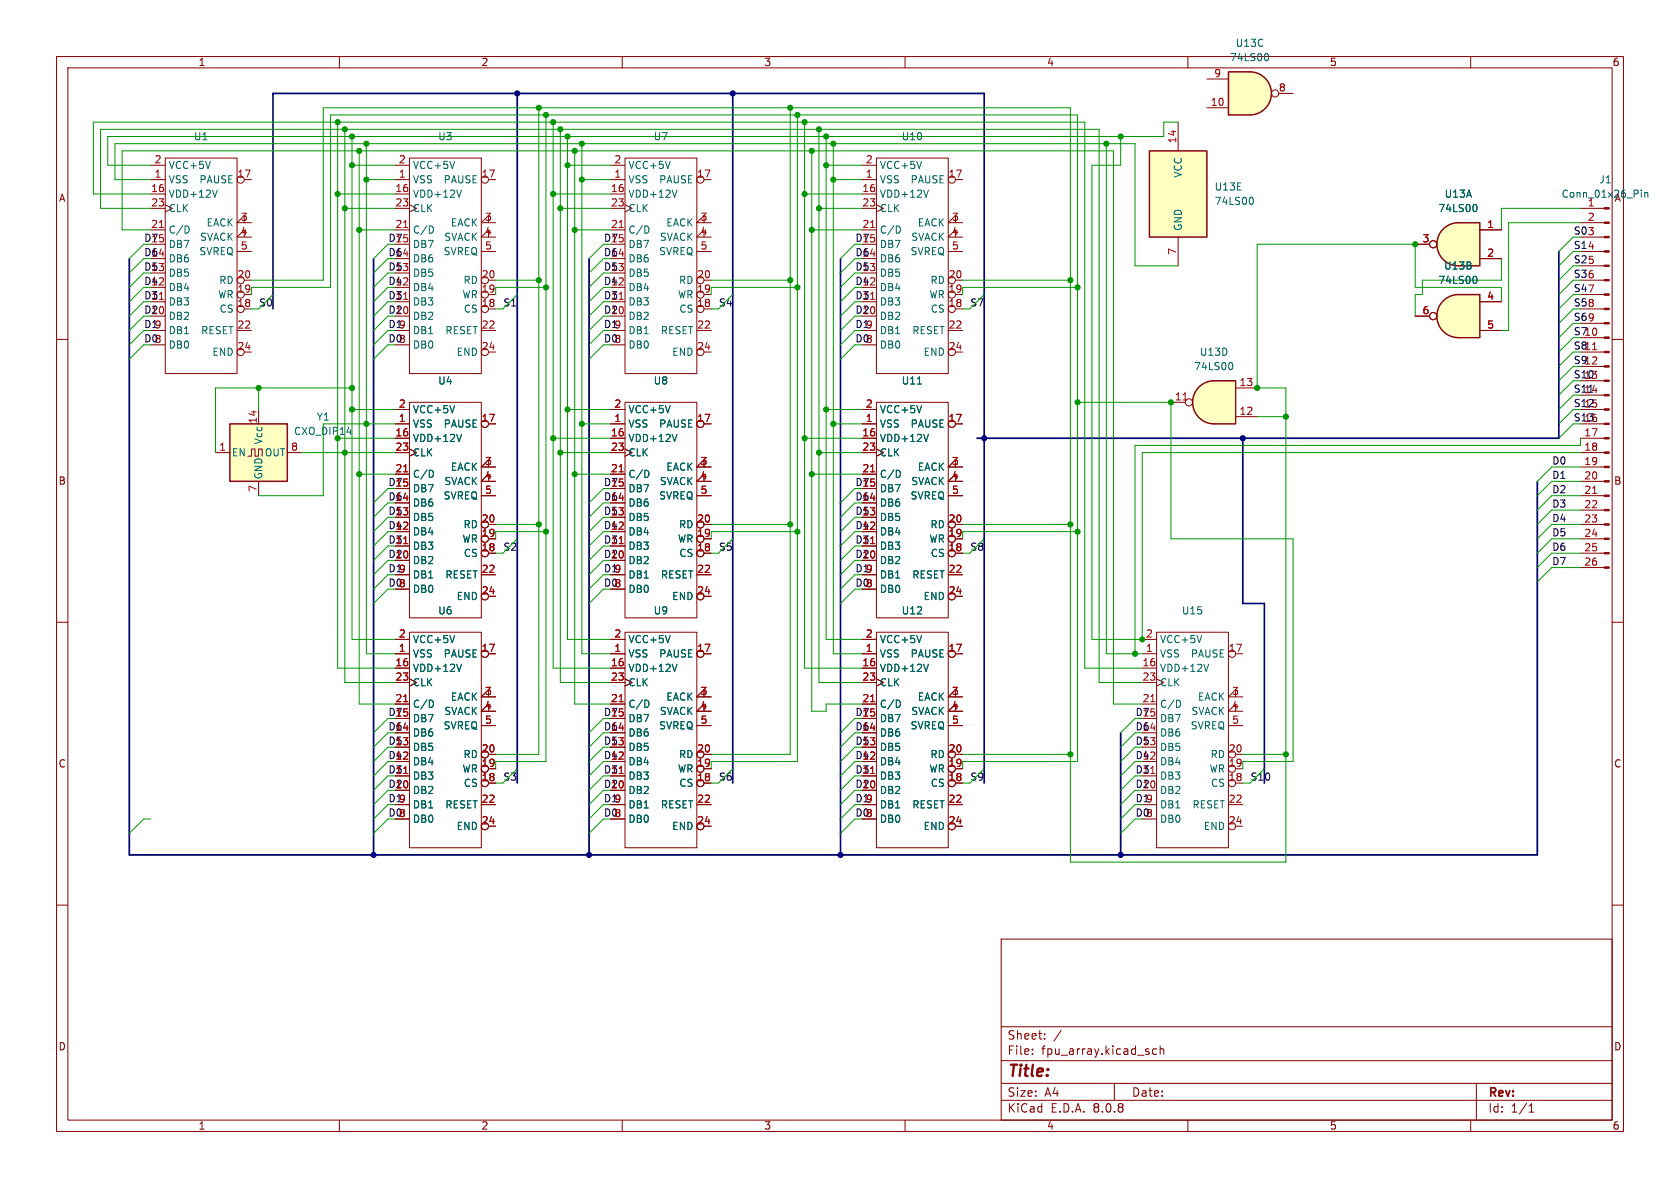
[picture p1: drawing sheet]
<svg xmlns="http://www.w3.org/2000/svg" width="297mm" height="210mm" viewBox="0 0 297 210" stroke-linecap="round" stroke-linejoin="round" font-family="sans-serif">
<defs><g id="words">
<text font-size="2.8" fill="#840000" x="178" y="190.9">Title:</text>
<g font-size="2.1" fill="#840000">
<text x="178" y="184">Sheet:</text>
<text x="178" y="186.7">File:</text>
<text x="184.1" y="186.7">fpu_array.kicad_sch</text>
<text x="178" y="196.9">KiCad</text>
<text x="178" y="194.1">Size:</text>
<text x="184.7" y="194.1">A4</text>
<text x="185.7" y="196.9">E.D.A.</text>
<text x="193.3" y="196.9">8.0.8</text>
<text x="200" y="194.1">Date:</text>
<text x="263" y="194.3">Rev:</text>
<text x="263" y="196.9">Id:</text>
<text x="267.1" y="196.9">1/1</text>
</g>
<g font-size="1.8" fill="#840000">
<text x="35" y="11.9">1</text>
<text x="85" y="11.9">2</text>
<text x="135" y="11.9">3</text>
<text x="185" y="11.9">4</text>
<text x="235" y="11.9">5</text>
<text x="285" y="11.9">6</text>
<text x="10.3" y="35.9">A</text>
<text x="10.3" y="85.9">B</text>
<text x="285.3" y="85.9">B</text>
<text x="10.3" y="135.9">C</text>
<text x="285.3" y="135.9">C</text>
<text x="10.3" y="185.9">D</text>
<text x="285.3" y="185.9">D</text>
<text x="35" y="199.9">1</text>
<text x="85" y="199.9">2</text>
<text x="135" y="199.9">3</text>
<text x="185" y="199.9">4</text>
<text x="235" y="199.9">5</text>
<text x="285" y="199.9">6</text>
</g>
<g font-size="1.8" fill="#006464">
<text x="217.3" y="11">74LS00</text>
<text x="218.4" y="8.5">U13C</text>
<text x="34.2" y="25">U1</text>
<text x="77.4" y="25">U3</text>
<text x="115.5" y="25">U7</text>
<text x="159.3" y="25">U10</text>
<text x="29.7" y="32.6">VSS</text>
<text x="29.7" y="35.2">VDD+12V</text>
<text x="29.7" y="30.1">VCC+5V</text>
<text x="35.2" y="32.6">PAUSE</text>
<text x="72.9" y="32.6">VSS</text>
<text x="72.9" y="35.2">VDD+12V</text>
<text x="72.9" y="30.1">VCC+5V</text>
<text x="78.3" y="32.6">PAUSE</text>
<text x="111" y="32.6">VSS</text>
<text x="111" y="35.2">VDD+12V</text>
<text x="111" y="30.1">VCC+5V</text>
<text x="116.4" y="32.6">PAUSE</text>
<text x="155.4" y="32.6">VSS</text>
<text x="155.4" y="35.2">VDD+12V</text>
<text x="155.4" y="30.1">VCC+5V</text>
<text x="160.9" y="32.6">PAUSE</text>
<text x="209.1" y="31.5" transform="rotate(-90 209.1 31.5)">VCC</text>
<text x="214.6" y="33.9">U13E</text>
<text x="255.3" y="35.2">U13A</text>
<text x="276" y="35.2">Conn_01x26_Pin</text>
<text x="282.7" y="32.6">J1</text>
<text x="285.3" y="35.9">A</text>
<text x="29.7" y="41.5">C/D</text>
<text x="29.7" y="37.7">CLK</text>
<text x="36.4" y="40.2">EACK</text>
<text x="72.9" y="41.5">C/D</text>
<text x="72.9" y="37.7">CLK</text>
<text x="79.6" y="40.2">EACK</text>
<text x="111" y="41.5">C/D</text>
<text x="111" y="37.7">CLK</text>
<text x="117.7" y="40.2">EACK</text>
<text x="155.4" y="41.5">C/D</text>
<text x="155.4" y="37.7">CLK</text>
<text x="162.2" y="40.2">EACK</text>
<text x="209.1" y="40.9" transform="rotate(-90 209.1 40.9)">GND</text>
<text x="214.6" y="36.4">74LS00</text>
<text x="254.2" y="37.7">74LS00</text>
<text x="280.6" y="36.6">1</text>
<text x="29.7" y="46.6">DB6</text>
<text x="29.7" y="44">DB7</text>
<text x="35.2" y="45.3">SVREQ</text>
<text x="35.3" y="42.8">SVACK</text>
<text x="72.9" y="46.6">DB6</text>
<text x="72.9" y="44">DB7</text>
<text x="78.3" y="45.3">SVREQ</text>
<text x="78.5" y="42.8">SVACK</text>
<text x="111" y="46.6">DB6</text>
<text x="111" y="44">DB7</text>
<text x="116.4" y="45.3">SVREQ</text>
<text x="116.6" y="42.8">SVACK</text>
<text x="155.4" y="46.6">DB6</text>
<text x="155.4" y="44">DB7</text>
<text x="160.9" y="45.3">SVREQ</text>
<text x="161" y="42.8">SVACK</text>
<text x="255.2" y="47.9">U13B</text>
<text x="29.7" y="51.7">DB4</text>
<text x="29.7" y="49.1">DB5</text>
<text x="38.5" y="52.9">WR</text>
<text x="38.7" y="50.4">RD</text>
<text x="72.9" y="51.7">DB4</text>
<text x="72.9" y="49.1">DB5</text>
<text x="81.7" y="52.9">WR</text>
<text x="81.8" y="50.4">RD</text>
<text x="111" y="51.7">DB4</text>
<text x="111" y="49.1">DB5</text>
<text x="119.8" y="52.9">WR</text>
<text x="119.9" y="50.4">RD</text>
<text x="155.4" y="51.7">DB4</text>
<text x="155.4" y="49.1">DB5</text>
<text x="164.2" y="52.9">WR</text>
<text x="164.4" y="50.4">RD</text>
<text x="254.2" y="50.4">74LS00</text>
<text x="29.7" y="56.7">DB2</text>
<text x="29.7" y="54.2">DB3</text>
<text x="29.7" y="59.3">DB1</text>
<text x="35.5" y="59.3">RESET</text>
<text x="38.7" y="55.5">CS</text>
<text x="72.9" y="56.7">DB2</text>
<text x="72.9" y="54.2">DB3</text>
<text x="72.9" y="59.3">DB1</text>
<text x="78.6" y="59.3">RESET</text>
<text x="81.9" y="55.5">CS</text>
<text x="111" y="56.7">DB2</text>
<text x="111" y="54.2">DB3</text>
<text x="111" y="59.3">DB1</text>
<text x="116.7" y="59.3">RESET</text>
<text x="120" y="55.5">CS</text>
<text x="155.4" y="56.7">DB2</text>
<text x="155.4" y="54.2">DB3</text>
<text x="155.4" y="59.3">DB1</text>
<text x="161.2" y="59.3">RESET</text>
<text x="164.4" y="55.5">CS</text>
<text x="29.7" y="61.8">DB0</text>
<text x="37.4" y="63.1">END</text>
<text x="72.9" y="61.8">DB0</text>
<text x="80.6" y="63.1">END</text>
<text x="111" y="61.8">DB0</text>
<text x="118.7" y="63.1">END</text>
<text x="155.4" y="61.8">DB0</text>
<text x="163.2" y="63.1">END</text>
<text x="211" y="65.6">74LS00</text>
<text x="212" y="63.1">U13D</text>
<text x="77.4" y="68.2">U4</text>
<text x="115.5" y="68.2">U8</text>
<text x="159.3" y="68.2">U11</text>
<text x="55.9" y="74.6">Y1</text>
<text x="72.9" y="75.8">VSS</text>
<text x="72.9" y="73.3">VCC+5V</text>
<text x="78.3" y="75.8">PAUSE</text>
<text x="111" y="75.8">VSS</text>
<text x="111" y="73.3">VCC+5V</text>
<text x="116.4" y="75.8">PAUSE</text>
<text x="155.4" y="75.8">VSS</text>
<text x="155.4" y="73.3">VCC+5V</text>
<text x="160.9" y="75.8">PAUSE</text>
<text x="40.9" y="80.9">EN</text>
<text x="46.6" y="78.7" transform="rotate(-90 46.6 78.7)">Vcc</text>
<text x="46.7" y="80.9">OUT</text>
<text x="72.9" y="78.3">VDD+12V</text>
<text x="72.9" y="80.9">CLK</text>
<text x="79.6" y="83.4">EACK</text>
<text x="111" y="78.3">VDD+12V</text>
<text x="111" y="80.9">CLK</text>
<text x="117.7" y="83.4">EACK</text>
<text x="155.4" y="78.3">VDD+12V</text>
<text x="155.4" y="80.9">CLK</text>
<text x="162.2" y="83.4">EACK</text>
<text x="46.6" y="84.8" transform="rotate(-90 46.6 84.8)">GND</text>
<text x="72.9" y="89.8">DB6</text>
<text x="72.9" y="87.2">DB7</text>
<text x="72.9" y="84.7">C/D</text>
<text x="78.3" y="88.5">SVREQ</text>
<text x="78.5" y="86">SVACK</text>
<text x="111" y="89.8">DB6</text>
<text x="111" y="87.2">DB7</text>
<text x="111" y="84.7">C/D</text>
<text x="116.4" y="88.5">SVREQ</text>
<text x="116.6" y="86">SVACK</text>
<text x="155.4" y="89.8">DB6</text>
<text x="155.4" y="87.2">DB7</text>
<text x="155.4" y="84.7">C/D</text>
<text x="160.9" y="88.5">SVREQ</text>
<text x="161" y="86">SVACK</text>
<text x="72.9" y="94.8">DB4</text>
<text x="72.9" y="92.3">DB5</text>
<text x="81.8" y="93.6">RD</text>
<text x="111" y="94.8">DB4</text>
<text x="111" y="92.3">DB5</text>
<text x="119.9" y="93.6">RD</text>
<text x="155.4" y="94.8">DB4</text>
<text x="155.4" y="92.3">DB5</text>
<text x="164.4" y="93.6">RD</text>
<text x="72.9" y="99.9">DB2</text>
<text x="72.9" y="97.4">DB3</text>
<text x="81.7" y="96.1">WR</text>
<text x="81.9" y="98.7">CS</text>
<text x="111" y="99.9">DB2</text>
<text x="111" y="97.4">DB3</text>
<text x="119.8" y="96.1">WR</text>
<text x="120" y="98.7">CS</text>
<text x="155.4" y="99.9">DB2</text>
<text x="155.4" y="97.4">DB3</text>
<text x="164.2" y="96.1">WR</text>
<text x="164.4" y="98.7">CS</text>
<text x="72.9" y="105">DB0</text>
<text x="72.9" y="102.5">DB1</text>
<text x="78.6" y="102.5">RESET</text>
<text x="80.6" y="106.3">END</text>
<text x="111" y="105">DB0</text>
<text x="111" y="102.5">DB1</text>
<text x="116.7" y="102.5">RESET</text>
<text x="118.7" y="106.3">END</text>
<text x="155.4" y="105">DB0</text>
<text x="155.4" y="102.5">DB1</text>
<text x="161.2" y="102.5">RESET</text>
<text x="163.2" y="106.3">END</text>
<text x="72.9" y="113.9">VCC+5V</text>
<text x="77.4" y="108.8">U6</text>
<text x="111" y="113.9">VCC+5V</text>
<text x="115.5" y="108.8">U9</text>
<text x="155.4" y="113.9">VCC+5V</text>
<text x="159.3" y="108.8">U12</text>
<text x="205" y="113.9">VCC+5V</text>
<text x="208.8" y="108.8">U15</text>
<text x="72.9" y="116.4">VSS</text>
<text x="72.9" y="119">VDD+12V</text>
<text x="78.3" y="116.4">PAUSE</text>
<text x="111" y="116.4">VSS</text>
<text x="111" y="119">VDD+12V</text>
<text x="116.4" y="116.4">PAUSE</text>
<text x="155.4" y="116.4">VSS</text>
<text x="155.4" y="119">VDD+12V</text>
<text x="160.9" y="116.4">PAUSE</text>
<text x="205" y="116.4">VSS</text>
<text x="205" y="119">VDD+12V</text>
<text x="210.4" y="116.4">PAUSE</text>
<text x="72.9" y="125.3">C/D</text>
<text x="72.9" y="121.5">CLK</text>
<text x="79.6" y="124.1">EACK</text>
<text x="111" y="125.3">C/D</text>
<text x="111" y="121.5">CLK</text>
<text x="117.7" y="124.1">EACK</text>
<text x="155.4" y="125.3">C/D</text>
<text x="155.4" y="121.5">CLK</text>
<text x="162.2" y="124.1">EACK</text>
<text x="205" y="125.3">C/D</text>
<text x="205" y="121.5">CLK</text>
<text x="211.7" y="124.1">EACK</text>
<text x="72.9" y="130.4">DB6</text>
<text x="72.9" y="127.9">DB7</text>
<text x="78.3" y="129.1">SVREQ</text>
<text x="78.5" y="126.6">SVACK</text>
<text x="111" y="130.4">DB6</text>
<text x="111" y="127.9">DB7</text>
<text x="116.4" y="129.1">SVREQ</text>
<text x="116.6" y="126.6">SVACK</text>
<text x="155.4" y="130.4">DB6</text>
<text x="155.4" y="127.9">DB7</text>
<text x="160.9" y="129.1">SVREQ</text>
<text x="161" y="126.6">SVACK</text>
<text x="205" y="130.4">DB6</text>
<text x="205" y="127.9">DB7</text>
<text x="210.4" y="129.1">SVREQ</text>
<text x="210.5" y="126.6">SVACK</text>
<text x="72.9" y="135.5">DB4</text>
<text x="72.9" y="132.9">DB5</text>
<text x="81.7" y="136.8">WR</text>
<text x="81.8" y="134.2">RD</text>
<text x="111" y="135.5">DB4</text>
<text x="111" y="132.9">DB5</text>
<text x="119.8" y="136.8">WR</text>
<text x="119.9" y="134.2">RD</text>
<text x="155.4" y="135.5">DB4</text>
<text x="155.4" y="132.9">DB5</text>
<text x="164.2" y="136.8">WR</text>
<text x="164.4" y="134.2">RD</text>
<text x="205" y="135.5">DB4</text>
<text x="205" y="132.9">DB5</text>
<text x="213.7" y="136.8">WR</text>
<text x="213.9" y="134.2">RD</text>
<text x="72.9" y="140.6">DB2</text>
<text x="72.9" y="138">DB3</text>
<text x="72.9" y="143.1">DB1</text>
<text x="78.6" y="143.1">RESET</text>
<text x="81.9" y="139.3">CS</text>
<text x="111" y="140.6">DB2</text>
<text x="111" y="138">DB3</text>
<text x="111" y="143.1">DB1</text>
<text x="116.7" y="143.1">RESET</text>
<text x="120" y="139.3">CS</text>
<text x="155.4" y="140.6">DB2</text>
<text x="155.4" y="138">DB3</text>
<text x="155.4" y="143.1">DB1</text>
<text x="161.2" y="143.1">RESET</text>
<text x="164.4" y="139.3">CS</text>
<text x="205" y="140.6">DB2</text>
<text x="205" y="138">DB3</text>
<text x="205" y="143.1">DB1</text>
<text x="210.7" y="143.1">RESET</text>
<text x="214" y="139.3">CS</text>
<text x="72.9" y="145.6">DB0</text>
<text x="80.6" y="146.9">END</text>
<text x="111" y="145.6">DB0</text>
<text x="118.7" y="146.9">END</text>
<text x="155.4" y="145.6">DB0</text>
<text x="163.2" y="146.9">END</text>
<text x="205" y="145.6">DB0</text>
<text x="212.7" y="146.9">END</text>
</g>
<g font-size="1.8" fill="#a90000">
<text x="214.6" y="13.7">9</text>
<text x="226" y="16.3">8</text>
<text x="214" y="18.8">10</text>
<text x="27.2" y="29">2</text>
<text x="70.4" y="29">2</text>
<text x="108.5" y="29">2</text>
<text x="153" y="29">2</text>
<text x="208" y="25.4" transform="rotate(-90 208 25.4)">14</text>
<text x="26.6" y="34">16</text>
<text x="27.2" y="31.5">1</text>
<text x="41.9" y="31.5">17</text>
<text x="69.8" y="34">16</text>
<text x="70.4" y="31.5">1</text>
<text x="85" y="31.5">17</text>
<text x="107.9" y="34">16</text>
<text x="108.5" y="31.5">1</text>
<text x="123.1" y="31.5">17</text>
<text x="152.4" y="34">16</text>
<text x="153" y="31.5">1</text>
<text x="167.6" y="31.5">17</text>
<text x="26.6" y="40.4">21</text>
<text x="26.6" y="36.6">23</text>
<text x="42.5" y="39.1">3</text>
<text x="42.5" y="41.7">4</text>
<text x="69.8" y="40.4">21</text>
<text x="69.8" y="36.6">23</text>
<text x="85.7" y="39.1">3</text>
<text x="85.7" y="41.7">4</text>
<text x="107.9" y="40.4">21</text>
<text x="107.9" y="36.6">23</text>
<text x="123.8" y="39.1">3</text>
<text x="123.8" y="41.7">4</text>
<text x="152.4" y="40.4">21</text>
<text x="152.4" y="36.6">23</text>
<text x="168.2" y="39.1">3</text>
<text x="168.2" y="41.7">4</text>
<text x="262.8" y="40.4">1</text>
<text x="280.6" y="39.1">2</text>
<text x="42.5" y="44.2">5</text>
<text x="85.7" y="44.2">5</text>
<text x="123.8" y="44.2">5</text>
<text x="168.2" y="44.2">5</text>
<text x="208" y="45.2" transform="rotate(-90 208 45.2)">7</text>
<text x="251.4" y="42.9">3</text>
<text x="262.8" y="45.5">2</text>
<text x="41.9" y="51.8">19</text>
<text x="41.9" y="49.3">20</text>
<text x="85" y="51.8">19</text>
<text x="85" y="49.3">20</text>
<text x="123.1" y="51.8">19</text>
<text x="123.1" y="49.3">20</text>
<text x="167.6" y="51.8">19</text>
<text x="167.6" y="49.3">20</text>
<text x="262.8" y="53.1">4</text>
<text x="41.9" y="54.4">18</text>
<text x="41.9" y="58.2">22</text>
<text x="85" y="54.4">18</text>
<text x="85" y="58.2">22</text>
<text x="123.1" y="54.4">18</text>
<text x="123.1" y="58.2">22</text>
<text x="167.6" y="54.4">18</text>
<text x="167.6" y="58.2">22</text>
<text x="251.4" y="55.6">6</text>
<text x="262.8" y="58.2">5</text>
<text x="41.9" y="62">24</text>
<text x="85" y="62">24</text>
<text x="123.1" y="62">24</text>
<text x="167.6" y="62">24</text>
<text x="207.6" y="70.9">11</text>
<text x="219" y="68.3">13</text>
<text x="45.5" y="75" transform="rotate(-90 45.5 75)">14</text>
<text x="69.8" y="77.2">16</text>
<text x="70.4" y="74.7">1</text>
<text x="70.4" y="72.1">2</text>
<text x="85" y="74.7">17</text>
<text x="107.9" y="77.2">16</text>
<text x="108.5" y="74.7">1</text>
<text x="108.5" y="72.1">2</text>
<text x="123.1" y="74.7">17</text>
<text x="152.4" y="77.2">16</text>
<text x="153" y="74.7">1</text>
<text x="153" y="72.1">2</text>
<text x="167.6" y="74.7">17</text>
<text x="219" y="73.4">12</text>
<text x="280" y="77.2">17</text>
<text x="38.7" y="79.8">1</text>
<text x="51.4" y="79.8">8</text>
<text x="69.8" y="83.6">21</text>
<text x="69.8" y="79.8">23</text>
<text x="85.7" y="82.3">3</text>
<text x="107.9" y="83.6">21</text>
<text x="107.9" y="79.8">23</text>
<text x="123.8" y="82.3">3</text>
<text x="152.4" y="83.6">21</text>
<text x="152.4" y="79.8">23</text>
<text x="168.2" y="82.3">3</text>
<text x="280" y="79.8">18</text>
<text x="280" y="82.3">19</text>
<text x="45.5" y="87.1" transform="rotate(-90 45.5 87.1)">7</text>
<text x="69.8" y="88.6">14</text>
<text x="69.8" y="86.1">15</text>
<text x="85.7" y="84.8">4</text>
<text x="85.7" y="87.4">5</text>
<text x="107.9" y="88.6">14</text>
<text x="107.9" y="86.1">15</text>
<text x="123.8" y="84.8">4</text>
<text x="123.8" y="87.4">5</text>
<text x="152.4" y="88.6">14</text>
<text x="152.4" y="86.1">15</text>
<text x="168.2" y="84.8">4</text>
<text x="168.2" y="87.4">5</text>
<text x="280" y="84.8">20</text>
<text x="280" y="87.4">21</text>
<text x="280" y="89.9">22</text>
<text x="69.8" y="93.7">12</text>
<text x="69.8" y="91.2">13</text>
<text x="85" y="95">19</text>
<text x="85" y="92.5">20</text>
<text x="107.9" y="93.7">12</text>
<text x="107.9" y="91.2">13</text>
<text x="123.1" y="95">19</text>
<text x="123.1" y="92.5">20</text>
<text x="152.4" y="93.7">12</text>
<text x="152.4" y="91.2">13</text>
<text x="167.6" y="95">19</text>
<text x="167.6" y="92.5">20</text>
<text x="280" y="92.5">23</text>
<text x="280" y="95">24</text>
<text x="69.8" y="98.8">10</text>
<text x="69.8" y="96.3">11</text>
<text x="70.4" y="101.3">9</text>
<text x="85" y="97.5">18</text>
<text x="85" y="101.3">22</text>
<text x="107.9" y="98.8">10</text>
<text x="107.9" y="96.3">11</text>
<text x="108.5" y="101.3">9</text>
<text x="123.1" y="97.5">18</text>
<text x="123.1" y="101.3">22</text>
<text x="152.4" y="98.8">10</text>
<text x="152.4" y="96.3">11</text>
<text x="153" y="101.3">9</text>
<text x="167.6" y="97.5">18</text>
<text x="167.6" y="101.3">22</text>
<text x="280" y="97.5">25</text>
<text x="280" y="100.1">26</text>
<text x="70.4" y="103.9">8</text>
<text x="85" y="105.2">24</text>
<text x="108.5" y="103.9">8</text>
<text x="123.1" y="105.2">24</text>
<text x="153" y="103.9">8</text>
<text x="167.6" y="105.2">24</text>
<text x="70.4" y="112.8">2</text>
<text x="108.5" y="112.8">2</text>
<text x="153" y="112.8">2</text>
<text x="202.5" y="112.8">2</text>
<text x="69.8" y="117.9">16</text>
<text x="70.4" y="115.3">1</text>
<text x="85" y="115.3">17</text>
<text x="107.9" y="117.9">16</text>
<text x="108.5" y="115.3">1</text>
<text x="123.1" y="115.3">17</text>
<text x="152.4" y="117.9">16</text>
<text x="153" y="115.3">1</text>
<text x="167.6" y="115.3">17</text>
<text x="201.9" y="117.9">16</text>
<text x="202.5" y="115.3">1</text>
<text x="217.1" y="115.3">17</text>
<text x="69.8" y="124.2">21</text>
<text x="69.8" y="120.4">23</text>
<text x="85.7" y="122.9">3</text>
<text x="85.7" y="125.5">4</text>
<text x="107.9" y="124.2">21</text>
<text x="107.9" y="120.4">23</text>
<text x="123.8" y="122.9">3</text>
<text x="123.8" y="125.5">4</text>
<text x="152.4" y="124.2">21</text>
<text x="152.4" y="120.4">23</text>
<text x="168.2" y="122.9">3</text>
<text x="168.2" y="125.5">4</text>
<text x="201.9" y="124.2">21</text>
<text x="201.9" y="120.4">23</text>
<text x="217.7" y="122.9">3</text>
<text x="217.7" y="125.5">4</text>
<text x="69.8" y="131.8">13</text>
<text x="69.8" y="129.3">14</text>
<text x="69.8" y="126.7">15</text>
<text x="85.7" y="128">5</text>
<text x="107.9" y="131.8">13</text>
<text x="107.9" y="129.3">14</text>
<text x="107.9" y="126.7">15</text>
<text x="123.8" y="128">5</text>
<text x="152.4" y="131.8">13</text>
<text x="152.4" y="129.3">14</text>
<text x="152.4" y="126.7">15</text>
<text x="168.2" y="128">5</text>
<text x="217.7" y="128">5</text>
<text x="69.8" y="136.9">11</text>
<text x="69.8" y="134.4">12</text>
<text x="85" y="135.6">19</text>
<text x="85" y="133.1">20</text>
<text x="107.9" y="136.9">11</text>
<text x="107.9" y="134.4">12</text>
<text x="123.1" y="135.6">19</text>
<text x="123.1" y="133.1">20</text>
<text x="152.4" y="136.9">11</text>
<text x="152.4" y="134.4">12</text>
<text x="167.6" y="135.6">19</text>
<text x="167.6" y="133.1">20</text>
<text x="217.1" y="135.6">19</text>
<text x="217.1" y="133.1">20</text>
<text x="69.8" y="139.4">10</text>
<text x="70.4" y="142">9</text>
<text x="85" y="138.2">18</text>
<text x="85" y="142">22</text>
<text x="107.9" y="139.4">10</text>
<text x="108.5" y="142">9</text>
<text x="123.1" y="138.2">18</text>
<text x="123.1" y="142">22</text>
<text x="152.4" y="139.4">10</text>
<text x="153" y="142">9</text>
<text x="167.6" y="138.2">18</text>
<text x="167.6" y="142">22</text>
<text x="217.1" y="138.2">18</text>
<text x="217.1" y="142">22</text>
<text x="70.4" y="144.5">8</text>
<text x="85" y="145.8">24</text>
<text x="108.5" y="144.5">8</text>
<text x="123.1" y="145.8">24</text>
<text x="153" y="144.5">8</text>
<text x="167.6" y="145.8">24</text>
<text x="217.1" y="145.8">24</text>
</g>
<g font-size="1.8" fill="#009600">
<text x="278.1" y="41.6">S0</text>
<text x="25.4" y="42.8">D7</text>
<text x="25.4" y="47.9">D5</text>
<text x="25.4" y="45.4">D6</text>
<text x="68.6" y="42.8">D7</text>
<text x="68.6" y="45.4">D6</text>
<text x="68.6" y="47.9">D5</text>
<text x="106.7" y="47.9">D5</text>
<text x="106.7" y="42.8">D7</text>
<text x="106.7" y="45.4">D6</text>
<text x="151.1" y="47.9">D5</text>
<text x="151.1" y="45.4">D6</text>
<text x="151.1" y="42.8">D7</text>
<text x="278.1" y="46.6">S2</text>
<text x="278.1" y="44.1">S1</text>
<text x="25.4" y="50.5">D4</text>
<text x="25.4" y="53">D3</text>
<text x="68.6" y="50.5">D4</text>
<text x="68.6" y="53">D3</text>
<text x="106.7" y="53">D3</text>
<text x="106.7" y="50.5">D4</text>
<text x="151.1" y="53">D3</text>
<text x="151.1" y="50.5">D4</text>
<text x="278.1" y="51.7">S4</text>
<text x="278.1" y="49.2">S3</text>
<text x="25.4" y="55.5">D2</text>
<text x="25.4" y="58.1">D19</text>
<text x="68.6" y="55.5">D2</text>
<text x="68.6" y="58.1">D19</text>
<text x="106.7" y="55.5">D2</text>
<text x="106.7" y="58.1">D19</text>
<text x="151.1" y="58.1">D19</text>
<text x="151.1" y="55.5">D2</text>
<text x="278.1" y="56.8">S6</text>
<text x="278.1" y="54.3">S5</text>
<text x="278.1" y="59.3">S710</text>
<text x="25.4" y="60.6">D08</text>
<text x="68.6" y="60.6">D08</text>
<text x="106.7" y="60.6">D08</text>
<text x="151.1" y="60.6">D08</text>
<text x="278.1" y="61.9">S811</text>
<text x="278.1" y="64.4">S912</text>
<text x="278.1" y="69.5">S11</text>
<text x="278.1" y="67">S10</text>
<text x="51.9" y="77.1">CXO_DIP14</text>
<text x="278.1" y="72">S12</text>
<text x="278.1" y="74.6">S13</text>
<text x="68.6" y="88.6">D6</text>
<text x="68.6" y="86">D7</text>
<text x="106.7" y="88.6">D6</text>
<text x="106.7" y="86">D7</text>
<text x="151.1" y="88.6">D6</text>
<text x="151.1" y="86">D7</text>
<text x="68.6" y="91.1">D5</text>
<text x="68.6" y="93.6">D4</text>
<text x="106.7" y="91.1">D5</text>
<text x="106.7" y="93.6">D4</text>
<text x="151.1" y="93.6">D4</text>
<text x="151.1" y="91.1">D5</text>
<text x="68.6" y="98.7">D2</text>
<text x="68.6" y="101.3">D19</text>
<text x="68.6" y="96.2">D3</text>
<text x="106.7" y="101.3">D19</text>
<text x="106.7" y="96.2">D3</text>
<text x="106.7" y="98.7">D2</text>
<text x="151.1" y="96.2">D3</text>
<text x="151.1" y="98.7">D2</text>
<text x="151.1" y="101.3">D19</text>
<text x="68.6" y="103.8">D08</text>
<text x="106.7" y="103.8">D08</text>
<text x="151.1" y="103.8">D08</text>
<text x="68.6" y="129.2">D6</text>
<text x="68.6" y="131.7">D5</text>
<text x="68.6" y="126.7">D7</text>
<text x="106.7" y="126.7">D7</text>
<text x="106.7" y="131.7">D5</text>
<text x="106.7" y="129.2">D6</text>
<text x="151.1" y="129.2">D6</text>
<text x="151.1" y="126.7">D7</text>
<text x="151.1" y="131.7">D5</text>
<text x="200.7" y="129.2">D6</text>
<text x="200.7" y="126.7">D7</text>
<text x="200.7" y="131.7">D5</text>
<text x="68.6" y="134.3">D4</text>
<text x="68.6" y="136.8">D3</text>
<text x="106.7" y="134.3">D4</text>
<text x="106.7" y="136.8">D3</text>
<text x="151.1" y="136.8">D3</text>
<text x="151.1" y="134.3">D4</text>
<text x="200.7" y="136.8">D3</text>
<text x="200.7" y="134.3">D4</text>
<text x="68.6" y="141.9">D19</text>
<text x="68.6" y="139.4">D2</text>
<text x="106.7" y="141.9">D19</text>
<text x="106.7" y="139.4">D2</text>
<text x="151.1" y="141.9">D19</text>
<text x="151.1" y="139.4">D2</text>
<text x="200.7" y="139.4">D2</text>
<text x="200.7" y="141.9">D19</text>
<text x="68.6" y="144.4">D08</text>
<text x="106.7" y="144.4">D08</text>
<text x="151.1" y="144.4">D08</text>
<text x="200.7" y="144.4">D08</text>
</g>
<g font-size="1.8" fill="#0f0f0f">
<text x="280.6" y="41.7">3</text>
<text x="26.6" y="45.5">14</text>
<text x="26.6" y="42.9">15</text>
<text x="69.8" y="45.5">14</text>
<text x="69.8" y="42.9">15</text>
<text x="107.9" y="45.5">14</text>
<text x="107.9" y="42.9">15</text>
<text x="152.4" y="45.5">14</text>
<text x="152.4" y="42.9">15</text>
<text x="280.6" y="44.2">4</text>
<text x="280.6" y="46.7">5</text>
<text x="26.6" y="53.1">11</text>
<text x="26.6" y="50.5">12</text>
<text x="26.6" y="48">13</text>
<text x="69.8" y="53.1">11</text>
<text x="69.8" y="50.5">12</text>
<text x="69.8" y="48">13</text>
<text x="107.9" y="53.1">11</text>
<text x="107.9" y="50.5">12</text>
<text x="107.9" y="48">13</text>
<text x="152.4" y="53.1">11</text>
<text x="152.4" y="50.5">12</text>
<text x="152.4" y="48">13</text>
<text x="280.6" y="49.3">6</text>
<text x="280.6" y="51.8">7</text>
<text x="26.6" y="55.6">10</text>
<text x="45.7" y="54.3">S0</text>
<text x="69.8" y="55.6">10</text>
<text x="88.9" y="54.3">S1</text>
<text x="107.9" y="55.6">10</text>
<text x="127" y="54.3">S4</text>
<text x="152.4" y="55.6">10</text>
<text x="171.4" y="54.3">S7</text>
<text x="280.6" y="54.4">8</text>
<text x="280.6" y="56.9">9</text>
<text x="280" y="67.1">13</text>
<text x="280" y="69.6">14</text>
<text x="280" y="72.1">15</text>
<text x="280" y="74.7">16</text>
<text x="274.3" y="82.2">D0</text>
<text x="274.3" y="89.8">D3</text>
<text x="274.3" y="84.7">D1</text>
<text x="274.3" y="87.3">D2</text>
<text x="274.3" y="94.9">D5</text>
<text x="274.3" y="92.4">D4</text>
<text x="88.9" y="97.4">S2</text>
<text x="127" y="97.4">S5</text>
<text x="171.4" y="97.4">S8</text>
<text x="274.3" y="97.4">D6</text>
<text x="274.3" y="100">D7</text>
<text x="201.9" y="131.8">13</text>
<text x="201.9" y="129.3">14</text>
<text x="201.9" y="126.7">15</text>
<text x="201.9" y="136.9">11</text>
<text x="201.9" y="134.4">12</text>
<text x="88.9" y="138.1">S3</text>
<text x="127" y="138.1">S6</text>
<text x="171.4" y="138.1">S9</text>
<text x="201.9" y="139.4">10</text>
<text x="221" y="138.1">S10</text>
</g>
</g></defs>
<g fill="none" stroke="#840000" stroke-width=".18">
<path d="M10 10h277v190h-277zM12 12h273v186h-273zM60 10v2M110 10v2M160 10v2M210 10v2M260 10v2M279.4 39.4h4.2M279.4 36.8h4.2M279.4 59.7h4.2M279.4 57.2h4.2M279.4 54.6h4.2"/>
<path d="M279.4 52.1h4.2M279.4 49.5h4.2M279.4 47h4.2M279.4 44.5h4.2M279.4 41.9h4.2M10 60h2M279.4 77.5h4.2M279.4 74.9h4.2M279.4 72.4h4.2M279.4 69.9h4.2M279.4 67.3h4.2M279.4 64.8h4.2"/>
<path d="M279.4 62.2h4.2M285 60h2M279.4 97.8h4.2M279.4 95.3h4.2M279.4 92.7h4.2M279.4 90.2h4.2M279.4 87.6h4.2M279.4 85.1h4.2M279.4 82.6h4.2M279.4 80h4.2M10 110h2M279.4 100.3h4.2"/>
<path d="M285 110h2M10 160h2M177 166h108v32h-108zM285 160h2M60 198v2M110 198v2M160 198v2M177 194.5h108M177 191.5h108M177 187.5h108M177 181.5h108M182.5 186.3v.1"/>
<path d="M182.5 185.5v.1M184.7 183.6v.1M184.7 182.8v.1M187.6 182.1l-1.3 2M197 191.5v3M204.5 185.5l-.5-.1-.3 .3v.4l.2 .2h.6M205.1 185.5l.2-.1 .4 .1v.9M205.1 184.9v1.5M210 198v2M260 198v2M261 191.5v6.5M270.3 196.6h.9"/>
<path d="M270.3 195.5l.4-.4v1.5"/>
</g>
<g fill="#840000" stroke="#840000" stroke-width=".18">
<path d="M283.6 100.2h.9v.3h-.9z"/>
<path d="M283.6 97.7h.9v.2h-.9z"/>
<path d="M283.6 95.1h.9v.3h-.9z"/>
<path d="M283.6 92.6h.9v.2h-.9z"/>
<path d="M283.6 90h.9v.3h-.9z"/>
<path d="M283.6 87.5h.9v.3h-.9z"/>
<path d="M283.6 85h.9v.2h-.9z"/>
<path d="M283.6 82.4h.9v.3h-.9z"/>
<path d="M283.6 79.9h.9v.2h-.9z"/>
<path d="M283.6 77.3h.9v.3h-.9z"/>
<path d="M283.6 74.8h.9v.3h-.9z"/>
<path d="M283.6 72.3h.9v.2h-.9z"/>
<path d="M283.6 69.7h.9v.3h-.9z"/>
<path d="M283.6 67.2h.9v.2h-.9z"/>
<path d="M283.6 64.6h.9v.3h-.9z"/>
<path d="M283.6 62.1h.9v.3h-.9z"/>
<path d="M283.6 59.6h.9v.2h-.9z"/>
<path d="M283.6 57h.9v.3h-.9z"/>
<path d="M283.6 54.5h.9v.2h-.9z"/>
<path d="M283.6 51.9h.9v.3h-.9z"/>
<path d="M283.6 49.4h.9v.3h-.9z"/>
<path d="M283.6 46.9h.9v.2h-.9z"/>
<path d="M283.6 44.3h.9v.3h-.9z"/>
<path d="M283.6 41.8h.9v.2h-.9z"/>
<path d="M283.6 39.2h.9v.3h-.9z"/>
<path d="M283.6 36.7h.9v.3h-.9z"/>
</g>
<path d="M281.5 61.8h.8M281.5 87.2h.8" fill="none" stroke="#a90000" stroke-width=".18"/>
<path d="M290.2 33.6v.1M290.2 34v.9M290.8 34v.9M290.8 34.1l.2-.1 .3 .1v.8" fill="none" stroke="#006464" stroke-width=".18"/>
<path d="M40.6 74.9h10.2v10.2h-10.2z" fill="#ffffc2"/>
<path d="M40.6 74.9h10.2v10.2h-10.2z" fill="none" stroke="#840000" stroke-width=".25"/>
<path d="M45.7 72.4v2.5M38.1 80h2.5M43.8 80.6h.6v-1.2h.7v1.2h.6v-1.2h.7v1.2M45.7 85.1v2.5M50.8 80h2.5" fill="none" stroke="#840000" stroke-width=".18"/>
<path d="M221 12.7a3.8 3.8 0 0 1 3.8 3.8 3.8 3.8 0 0 1-3.8 3.8z" fill="#ffffc2" stroke="#ffffc2" stroke-width=".18"/>
<path d="M217.2 12.7h3.8v7.6h-3.8z" fill="#ffffc2"/>
<path d="M217.2 12.7h3.8a3.8 3.8 0 0 1 3.8 3.8 3.8 3.8 0 0 1-3.8 3.8h-3.8z" fill="none" stroke="#840000" stroke-width=".25"/>
<g fill="none" stroke="#840000" stroke-width=".18">
<path d="M213.4 19.1h3.8M213.4 14h3.8M226.1 16.5h2.5"/>
<circle cx="225.4" cy="16.5" r=".63"/>
</g>
<path d="M224 9.5a.79 .79 0 0 1 0 1.2" fill="none" stroke="#006464" stroke-width=".18"/>
<path d="M255.1 40.5a3.8 3.8 0 0 1 2.7-1.1v7.6a3.8 3.8 0 0 1-3.5-2.4 3.8 3.8 0 0 1 .8-4.1z" fill="#ffffc2" stroke="#ffffc2" stroke-width=".18"/>
<path d="M257.8 39.4h3.8v7.6h-3.8z" fill="#ffffc2"/>
<path d="M255.1 40.5a3.8 3.8 0 0 1 2.7-1.1h3.8v7.6h-3.8a3.8 3.8 0 0 1-3.5-2.4 3.8 3.8 0 0 1 .8-4.1z" fill="none" stroke="#840000" stroke-width=".25"/>
<g fill="none" stroke="#840000" stroke-width=".18">
<path d="M152.4 31.8h2.5M152.4 34.3h2.5M152.4 29.2h2.5M152.4 36.8h2.5M154.9 27.9h12.7v38.1h-12.7zM168.9 39.4v-1.3l-1.3 1.3h2.6M168.9 31.8h1.3M152.4 40.6h2.5M152.4 45.7h2.5M152.4 43.2h2.5M152.4 55.9h2.5M152.4 53.3h2.5"/>
<path d="M152.4 50.8h2.5M152.4 48.3h2.5M152.4 58.4h2.5M167.6 58.4h2.6M167.6 41.9h2.6M167.6 44.5h2.6M168.9 54.6h1.3M168.9 52.1h1.3M168.9 49.5h1.3M250.2 43.2h2.5M261.6 40.6h3.8M261.6 45.7h3.8"/>
<path d="M152.4 61h2.5M168.9 62.2h1.3"/>
<circle cx="168.3" cy="31.7" r=".63"/>
<circle cx="168.3" cy="54.6" r=".63"/>
<circle cx="168.3" cy="52.1" r=".63"/>
<circle cx="168.3" cy="49.5" r=".63"/>
<circle cx="253.4" cy="43.2" r=".63"/>
<circle cx="168.3" cy="62.2" r=".63"/>
</g>
<path d="M164.1 33.6l-.4 1.3M260.8 36.1a.79 .79 0 0 1 0 1.3M158.9 40l.3 .5-.3 .7" fill="none" stroke="#006464" stroke-width=".18"/>
<path d="M153.9 52.9h.7M153.9 40.2h.7" fill="none" stroke="#a90000" stroke-width=".18"/>
<path d="M203.2 26.7h10.2v15.2h-10.2z" fill="#ffffc2"/>
<path d="M203.2 26.7h10.2v15.2h-10.2z" fill="none" stroke="#840000" stroke-width=".25"/>
<g fill="none" stroke="#840000" stroke-width=".18">
<path d="M208.3 21.6v5.1M208.3 41.9v5.1M152.4 115.6h2.5M152.4 118.1h2.5M152.4 113h2.5M154.9 111.8h12.7v38.1h-12.7zM168.9 115.6h1.3M152.4 139.7h2.5M152.4 137.2h2.5M152.4 134.6h2.5M152.4 132.1h2.5M152.4 129.5h2.5"/>
<path d="M152.4 127h2.5M152.4 124.5h2.5M152.4 120.7h2.5M167.6 125.7h2.6M167.6 128.3h2.6M168.9 123.2v-1.3l-1.3 1.3h2.6M168.9 138.4h1.3M168.9 135.9h1.3M168.9 133.4h1.3M152.4 142.2h2.5M152.4 144.8h2.5M167.6 142.2h2.6"/>
<path d="M168.9 146.1h1.3"/>
<circle cx="168.3" cy="115.6" r=".63"/>
<circle cx="168.3" cy="133.3" r=".63"/>
<circle cx="168.3" cy="135.9" r=".63"/>
<circle cx="168.3" cy="138.4" r=".63"/>
<circle cx="168.3" cy="146" r=".63"/>
</g>
<path d="M221.3 34.9a.79 .79 0 0 1 0 1.2M164.1 117.4l-.4 1.3M158.9 123.8l.3 .5-.3 .7" fill="none" stroke="#006464" stroke-width=".18"/>
<path d="M153.9 136.7h.7M153.9 124h.7" fill="none" stroke="#a90000" stroke-width=".18"/>
<path d="M211.9 68.4a3.8 3.8 0 0 1 2.7-1.1v7.6a3.8 3.8 0 0 1-3.5-2.3 3.8 3.8 0 0 1 .8-4.2z" fill="#ffffc2" stroke="#ffffc2" stroke-width=".18"/>
<path d="M214.6 67.3h3.8v7.6h-3.8z" fill="#ffffc2"/>
<path d="M211.9 68.4a3.8 3.8 0 0 1 2.7-1.1h3.8v7.6h-3.8a3.8 3.8 0 0 1-3.5-2.3 3.8 3.8 0 0 1 .8-4.2z" fill="none" stroke="#840000" stroke-width=".25"/>
<g fill="none" stroke="#840000" stroke-width=".18">
<path d="M26.7 31.8h2.5M26.7 34.3h2.5M26.7 29.2h2.5M26.7 36.8h2.5M29.2 27.9h12.7v38.1h-12.7zM43.2 39.4v-1.3l-1.3 1.3h2.5M43.2 31.8h1.2M69.8 31.8h2.6M69.8 34.3h2.6M69.8 29.2h2.6M69.8 36.8h2.6M72.4 27.9h12.7v38.1h-12.7z"/>
<path d="M86.4 39.4v-1.3l-1.3 1.3h2.5M86.4 31.8h1.2M107.9 31.8h2.6M107.9 34.3h2.6M107.9 29.2h2.6M107.9 36.8h2.6M110.5 27.9h12.7v38.1h-12.7zM124.5 39.4v-1.3l-1.3 1.3h2.5M124.5 31.8h1.2M26.7 55.9h2.5M26.7 53.3h2.5M26.7 50.8h2.5"/>
<path d="M26.7 48.3h2.5M26.7 45.7h2.5M26.7 43.2h2.5M26.7 40.6h2.5M26.7 58.4h2.5M41.9 58.4h2.5M41.9 41.9h2.5M41.9 44.5h2.5M43.2 54.6h1.2M43.2 52.1h1.2M43.2 49.5h1.2M69.8 55.9h2.6"/>
<path d="M69.8 53.3h2.6M69.8 50.8h2.6M69.8 48.3h2.6M69.8 45.7h2.6M69.8 43.2h2.6M69.8 40.6h2.6M69.8 58.4h2.6M85.1 58.4h2.5M85.1 41.9h2.5M85.1 44.5h2.5M86.4 54.6h1.2M86.4 52.1h1.2"/>
<path d="M86.4 49.5h1.2M107.9 55.9h2.6M107.9 53.3h2.6M107.9 50.8h2.6M107.9 48.3h2.6M107.9 45.7h2.6M107.9 43.2h2.6M107.9 40.6h2.6M107.9 58.4h2.6M123.2 58.4h2.5M123.2 41.9h2.5M123.2 44.5h2.5"/>
<path d="M124.5 54.6h1.2M124.5 52.1h1.2M124.5 49.5h1.2M26.7 61h2.5M43.2 62.2h1.2M69.8 61h2.6M86.4 62.2h1.2M107.9 61h2.6M124.5 62.2h1.2M152.4 74.9h2.5M152.4 77.5h2.5M152.4 72.4h2.5"/>
<path d="M154.9 71.1h12.7v38.1h-12.7zM168.9 74.9h1.3M207 71.1h2.5M218.4 73.7h3.8M218.4 68.6h3.8M152.4 99.1h2.5M152.4 96.5h2.5M152.4 94h2.5M152.4 91.4h2.5M152.4 88.9h2.5M152.4 86.4h2.5M152.4 83.8h2.5"/>
<path d="M152.4 80h2.5M167.6 85.1h2.6M167.6 87.6h2.6M168.9 82.6v-1.3l-1.3 1.3h2.6M168.9 97.8h1.3M168.9 95.3h1.3M168.9 92.7h1.3M152.4 101.6h2.5M152.4 104.1h2.5M167.6 101.6h2.6M168.9 105.4h1.3"/>
<circle cx="42.5" cy="31.7" r=".63"/>
<circle cx="85.7" cy="31.7" r=".63"/>
<circle cx="123.8" cy="31.7" r=".63"/>
<circle cx="42.5" cy="52.1" r=".63"/>
<circle cx="42.5" cy="54.6" r=".63"/>
<circle cx="42.5" cy="49.5" r=".63"/>
<circle cx="85.7" cy="49.5" r=".63"/>
<circle cx="85.7" cy="54.6" r=".63"/>
<circle cx="85.7" cy="52.1" r=".63"/>
<circle cx="123.8" cy="52.1" r=".63"/>
<circle cx="123.8" cy="54.6" r=".63"/>
<circle cx="123.8" cy="49.5" r=".63"/>
<circle cx="42.5" cy="62.2" r=".63"/>
<circle cx="85.7" cy="62.2" r=".63"/>
<circle cx="123.8" cy="62.2" r=".63"/>
<circle cx="168.3" cy="74.9" r=".63"/>
<circle cx="210.2" cy="71.1" r=".63"/>
<circle cx="168.3" cy="92.7" r=".63"/>
<circle cx="168.3" cy="95.2" r=".63"/>
<circle cx="168.3" cy="97.8" r=".63"/>
<circle cx="168.3" cy="105.4" r=".63"/>
</g>
<path d="M28.2 52.9h.7M28.2 40.2h.7M71.4 52.9h.7M71.4 40.2h.7M109.5 52.9h.7M109.5 40.2h.7M209.2 70.7h.7M153.9 96.1h.7M153.9 83.4h.7" fill="none" stroke="#a90000" stroke-width=".18"/>
<path d="M38.4 33.6l-.4 1.3M81.6 33.6l-.4 1.3M119.7 33.6l-.4 1.3M33.2 40l.2 .5-.2 .7M76.4 40l.2 .5-.2 .7M114.5 40l.2 .5-.2 .7M162.2 67.9h.7M164.1 76.8l-.4 1.2M217.6 64.1a.79 .79 0 0 1 0 1.2M158.9 83.2l.3 .5-.3 .6" fill="none" stroke="#006464" stroke-width=".18"/>
<path d="M255.1 53.2a3.8 3.8 0 0 1 2.7-1.1v7.6a3.8 3.8 0 0 1-3.5-2.4 3.8 3.8 0 0 1 .8-4.1z" fill="#ffffc2" stroke="#ffffc2" stroke-width=".18"/>
<path d="M257.8 52.1h3.8v7.6h-3.8z" fill="#ffffc2"/>
<path d="M255.1 53.2a3.8 3.8 0 0 1 2.7-1.1h3.8v7.6h-3.8a3.8 3.8 0 0 1-3.5-2.4 3.8 3.8 0 0 1 .8-4.1z" fill="none" stroke="#840000" stroke-width=".25"/>
<g fill="none" stroke="#840000" stroke-width=".18">
<path d="M250.2 55.9h2.5M250.2 43.2h2.5M261.6 53.3h3.8M261.6 58.4h3.8M261.6 40.6h3.8M261.6 45.7h3.8M69.8 74.9h2.6M69.8 77.5h2.6M69.8 72.4h2.6M72.4 71.1h12.7v38.1h-12.7zM86.4 74.9h1.2M107.9 74.9h2.6"/>
<path d="M107.9 77.5h2.6M107.9 72.4h2.6M110.5 71.1h12.7v38.1h-12.7zM124.5 74.9h1.2M152.4 74.9h2.5M152.4 77.5h2.5M152.4 72.4h2.5M168.9 74.9h1.3M69.8 99.1h2.6M69.8 96.5h2.6M69.8 94h2.6M69.8 91.4h2.6"/>
<path d="M69.8 88.9h2.6M69.8 86.4h2.6M69.8 83.8h2.6M69.8 80h2.6M85.1 85.1h2.5M85.1 87.6h2.5M86.4 82.6v-1.3l-1.3 1.3h2.5M86.4 97.8h1.2M86.4 95.3h1.2M86.4 92.7h1.2M107.9 99.1h2.6M107.9 96.5h2.6"/>
<path d="M107.9 94h2.6M107.9 91.4h2.6M107.9 88.9h2.6M107.9 86.4h2.6M107.9 83.8h2.6M107.9 80h2.6M123.2 85.1h2.5M123.2 87.6h2.5M124.5 82.6v-1.3l-1.3 1.3h2.5M124.5 97.8h1.2M124.5 95.3h1.2M124.5 92.7h1.2"/>
<path d="M152.4 99.1h2.5M152.4 96.5h2.5M152.4 94h2.5M152.4 91.4h2.5M152.4 88.9h2.5M152.4 86.4h2.5M152.4 83.8h2.5M152.4 80h2.5M167.6 85.1h2.6M167.6 87.6h2.6M168.9 82.6v-1.3l-1.3 1.3h2.6M168.9 97.8h1.3"/>
<path d="M168.9 95.3h1.3M168.9 92.7h1.3M69.8 115.6h2.6M69.8 118.1h2.6M69.8 113h2.6M69.8 101.6h2.6M69.8 104.1h2.6M72.4 111.8h12.7v38.1h-12.7zM85.1 101.6h2.5M86.4 115.6h1.2M86.4 105.4h1.2M107.9 115.6h2.6"/>
<path d="M107.9 118.1h2.6M107.9 113h2.6M107.9 101.6h2.6M107.9 104.1h2.6M110.5 111.8h12.7v38.1h-12.7zM123.2 101.6h2.5M124.5 115.6h1.2M124.5 105.4h1.2M152.4 115.6h2.5M152.4 118.1h2.5M152.4 113h2.5M152.4 101.6h2.5"/>
<path d="M152.4 104.1h2.5M167.6 101.6h2.6M168.9 115.6h1.3M168.9 105.4h1.3M201.9 115.6h2.6M201.9 118.1h2.6M201.9 113h2.6M204.5 111.8h12.7v38.1h-12.7zM218.4 115.6h1.3M69.8 139.7h2.6M69.8 137.2h2.6M69.8 134.6h2.6"/>
<path d="M69.8 132.1h2.6M69.8 129.5h2.6M69.8 127h2.6M69.8 124.5h2.6M69.8 120.7h2.6M85.1 125.7h2.5M85.1 128.3h2.5M86.4 123.2v-1.3l-1.3 1.3h2.5M86.4 138.4h1.2M86.4 135.9h1.2M86.4 133.4h1.2M107.9 139.7h2.6"/>
<path d="M107.9 137.2h2.6M107.9 134.6h2.6M107.9 132.1h2.6M107.9 129.5h2.6M107.9 127h2.6M107.9 124.5h2.6M107.9 120.7h2.6M123.2 125.7h2.5M123.2 128.3h2.5M124.5 123.2v-1.3l-1.3 1.3h2.5M124.5 138.4h1.2M124.5 135.9h1.2"/>
<path d="M124.5 133.4h1.2M152.4 139.7h2.5M152.4 137.2h2.5M152.4 134.6h2.5M152.4 132.1h2.5M152.4 129.5h2.5M152.4 127h2.5M152.4 124.5h2.5M152.4 120.7h2.5M167.6 125.7h2.6M167.6 128.3h2.6M168.9 123.2v-1.3l-1.3 1.3h2.6"/>
<path d="M168.9 138.4h1.3M168.9 135.9h1.3M168.9 133.4h1.3M201.9 139.7h2.6M201.9 137.2h2.6M201.9 134.6h2.6M201.9 132.1h2.6M201.9 129.5h2.6M201.9 127h2.6M201.9 124.5h2.6M201.9 120.7h2.6M217.2 125.7h2.5"/>
<path d="M217.2 128.3h2.5M218.4 123.2v-1.3l-1.2 1.3h2.5M218.4 138.4h1.3M218.4 135.9h1.3M218.4 133.4h1.3M69.8 142.2h2.6M69.8 144.8h2.6M85.1 142.2h2.5M86.4 146.1h1.2M107.9 142.2h2.6M107.9 144.8h2.6M123.2 142.2h2.5"/>
<path d="M124.5 146.1h1.2M152.4 142.2h2.5M152.4 144.8h2.5M167.6 142.2h2.6M168.9 146.1h1.3M201.9 142.2h2.6M201.9 144.8h2.6M217.2 142.2h2.5M218.4 146.1h1.3"/>
<circle cx="253.4" cy="43.2" r=".63"/>
<circle cx="253.4" cy="55.9" r=".63"/>
<circle cx="85.7" cy="74.9" r=".63"/>
<circle cx="123.8" cy="74.9" r=".63"/>
<circle cx="168.3" cy="74.9" r=".63"/>
<circle cx="85.7" cy="92.7" r=".63"/>
<circle cx="85.7" cy="97.8" r=".63"/>
<circle cx="85.7" cy="95.2" r=".63"/>
<circle cx="123.8" cy="97.8" r=".63"/>
<circle cx="123.8" cy="92.7" r=".63"/>
<circle cx="123.8" cy="95.2" r=".63"/>
<circle cx="168.3" cy="92.7" r=".63"/>
<circle cx="168.3" cy="95.2" r=".63"/>
<circle cx="168.3" cy="97.8" r=".63"/>
<circle cx="85.7" cy="105.4" r=".63"/>
<circle cx="85.7" cy="115.6" r=".63"/>
<circle cx="123.8" cy="105.4" r=".63"/>
<circle cx="123.8" cy="115.6" r=".63"/>
<circle cx="168.3" cy="115.6" r=".63"/>
<circle cx="168.3" cy="105.4" r=".63"/>
<circle cx="217.8" cy="115.6" r=".63"/>
<circle cx="85.7" cy="135.9" r=".63"/>
<circle cx="85.7" cy="133.3" r=".63"/>
<circle cx="85.7" cy="138.4" r=".63"/>
<circle cx="123.8" cy="133.3" r=".63"/>
<circle cx="123.8" cy="138.4" r=".63"/>
<circle cx="123.8" cy="135.9" r=".63"/>
<circle cx="168.3" cy="133.3" r=".63"/>
<circle cx="168.3" cy="135.9" r=".63"/>
<circle cx="168.3" cy="138.4" r=".63"/>
<circle cx="217.8" cy="135.9" r=".63"/>
<circle cx="217.8" cy="133.3" r=".63"/>
<circle cx="217.8" cy="138.4" r=".63"/>
<circle cx="85.7" cy="146" r=".63"/>
<circle cx="123.8" cy="146" r=".63"/>
<circle cx="168.3" cy="146" r=".63"/>
<circle cx="217.8" cy="146" r=".63"/>
</g>
<g fill="none" stroke="#006464" stroke-width=".18">
<path d="M260.8 36.1a.79 .79 0 0 1 0 1.3M260.8 48.8a.79 .79 0 0 1 0 1.3M81.6 76.8l-.4 1.2M119.7 76.8l-.4 1.2M162.2 67.9h.7M164.1 76.8l-.4 1.2M76.4 83.2l.2 .5-.2 .6M114.5 83.2l.2 .5-.2 .6M158.9 83.2l.3 .5-.3 .6M81.6 117.4l-.4 1.3M119.7 117.4l-.4 1.3M164.1 117.4l-.4 1.3"/>
<path d="M213.7 117.4l-.5 1.3M76.4 123.8l.2 .5-.2 .7M114.5 123.8l.2 .5-.2 .7M158.9 123.8l.3 .5-.3 .7M208.5 123.8l.2 .5-.2 .7"/>
</g>
<g fill="none" stroke="#a90000" stroke-width=".18">
<path d="M71.4 96.1h.7M71.4 83.4h.7M109.5 96.1h.7M109.5 83.4h.7M153.9 96.1h.7M153.9 83.4h.7M71.4 136.7h.7M71.4 124h.7M109.5 136.7h.7M109.5 124h.7M153.9 136.7h.7M153.9 124h.7"/>
<path d="M203.4 136.7h.8M203.4 124h.8"/>
</g>
<path d="M91.4 16.5v121.9M129.5 16.5v121.9M22.9 45.7v105.4h248.9v-66M48.3 54.6v-38.1h125.7v121.9M66 45.7v105.4M104.1 45.7v105.4M148.6 45.7v105.4M275.6 44.5v33h-102.9M219.7 77.5v29.2h3.8v31.7M198.1 129.5v21.6" fill="none" stroke="#000084" stroke-width=".3"/>
<g fill="none" stroke="#009600" stroke-width=".18">
<path d="M95.2 19.1v114.3h-7.6M139.7 19.1v114.3h-14M26.7 36.8h-8.9v-13.9h176.5v97.8h7.6M26.7 31.8h-6.4v-6.4h180.4v21.6h7.6M26.7 34.3h-10.2v-12.7h175.3v96.5h10.1M59.7 21.6v96.5h10.1M59.7 34.3h10.1M61 36.8h8.8M61 22.9v97.8h8.8M62.2 29.2h7.6M62.2 24.1v88.9h7.6M63.5 26.7v97.8h6.3"/>
<path d="M64.8 25.4v90.2h5M64.8 31.8h5M96.5 20.3v114.3h-8.9v1.3M97.8 21.6v96.5h10.1M97.8 34.3h10.1M99.1 36.8h8.8M99.1 22.9v97.8h8.8M100.3 29.2h7.6M100.3 24.1v88.9h7.6M101.6 26.7v97.8h6.3M102.9 25.4v90.2h5M102.9 31.8h5"/>
<path d="M141 20.3v114.3h-15.3v1.3M142.2 34.3h10.2M142.2 21.6v96.5h10.2M143.5 26.7v99h2.5v-1.2h6.4M144.8 36.8h7.6M144.8 22.9v97.8h7.6M146 29.2h6.4M146 24.1v88.9h6.4M147.3 31.8h5.1M147.3 25.4v90.2h5.1M195.6 25.4v90.2h6.3M198.1 24.1v5.1h-5.1v83.8h8.9v-33h77.5"/>
<path d="M208.3 21.6h-2.6v2.5h-186.7v5.1h7.7M279.4 36.8h-14v3.8M279.4 39.4h-12.7v19h-1.3M25.4 48.3l-2.5 2.5M25.4 45.7l-2.5 2.6M25.4 43.2l-2.5 2.5M25.4 50.8l-2.5 2.5M25.4 55.9l-2.5 2.5M25.4 53.3l-2.5 2.6M25.4 58.4l-2.5 2.6M26.7 40.6h-5.1v-13.9h175.2v97.8h5.1M44.4 52.1v-1.3h14v-30.5h132.1v114.3h-20.3v1.3"/>
<path d="M44.4 49.5h12.7v-30.4h132.1v133.3h38.1v-83.8h-5.1v-25.4h28v7.6h15.2v2.5M48.3 52.1l-2.6 2.5h-1.3M63.5 40.6h6.3M68.6 53.3l-2.6 2.6M68.6 50.8l-2.6 2.5M68.6 43.2l-2.6 2.5M68.6 48.3l-2.6 2.5M68.6 55.9l-2.6 2.5M68.6 58.4l-2.6 2.6M68.6 45.7l-2.6 2.6M87.6 49.5h7.6M91.4 52.1l-2.5 2.5h-1.3"/>
<path d="M96.5 50.8h-8.9v1.3M101.6 40.6h6.3M106.7 55.9l-2.6 2.5M106.7 48.3l-2.6 2.5M106.7 50.8l-2.6 2.5M106.7 58.4l-2.6 2.6M106.7 53.3l-2.6 2.6M106.7 43.2l-2.6 2.5M106.7 45.7l-2.6 2.6M125.7 49.5h14M129.5 52.1l-2.5 2.5h-1.3M141 50.8h-15.3v1.3"/>
<path d="M143.5 40.6h8.9M151.1 58.4l-2.5 2.6M151.1 43.2l-2.5 2.5M151.1 45.7l-2.5 2.6M151.1 48.3l-2.5 2.5M151.1 55.9l-2.5 2.5M151.1 53.3l-2.5 2.6M151.1 50.8l-2.5 2.5M170.2 49.5h19M174 52.1l-2.6 2.5h-1.2M190.5 50.8h-20.3v1.3M265.4 45.7v3.8h-13.9v2.6h-1.3v3.8"/>
<path d="M278.1 57.2l-2.5 2.5M278.1 54.6l-2.5 2.6M278.1 49.5l-2.5 2.6M278.1 52.1l-2.5 2.5M278.1 59.7l-2.5 2.5M278.1 47l-2.5 2.5M278.1 44.5l-2.5 2.5M278.1 41.9l-2.5 2.6M25.4 61l-2.5 2.5M45.7 68.6v3.8M59.7 77.5h10.1M62.2 68.6h-24.1v11.4"/>
<path d="M62.2 72.4h7.6M68.6 61l-2.6 2.5M69.8 74.9h-12.7v12.7h-11.4M97.8 77.5h10.1M100.3 72.4h7.6M102.9 74.9h5M106.7 61l-2.6 2.5M142.2 77.5h10.2M146 72.4h6.4M147.3 74.9h5.1M151.1 61l-2.5 2.5M190.5 71.1h16.5v24.2h21.6v39.3h-8.9v1.3"/>
<path d="M222.2 73.7h5.1M278.1 69.9l-2.5 2.5M278.1 67.3l-2.5 2.6M278.1 72.4l-2.5 2.5M278.1 74.9l-2.5 2.6M278.1 64.8l-2.5 2.5M278.1 62.2l-2.5 2.6M279.4 77.5v1.2h-78.7v36.9M53.3 80h16.5M63.5 83.8h6.3M68.6 94l-2.6 2.5M68.6 99.1l-2.6 2.5"/>
<path d="M68.6 86.4l-2.6 2.5M68.6 96.5l-2.6 2.6M68.6 91.4l-2.6 2.6M68.6 88.9l-2.6 2.5M87.6 92.7h7.6M91.4 95.3l-2.5 2.5h-1.3M96.5 94h-8.9v1.3M99.1 80h8.8M101.6 83.8h6.3M106.7 96.5l-2.6 2.6M106.7 91.4l-2.6 2.6M106.7 94l-2.6 2.5"/>
<path d="M106.7 86.4l-2.6 2.5M106.7 88.9l-2.6 2.5M106.7 99.1l-2.6 2.5M125.7 92.7h14M129.5 95.3l-2.5 2.5h-1.3M141 94h-15.3v1.3M143.5 83.8h8.9M144.8 80h7.6M151.1 99.1l-2.5 2.5M151.1 94l-2.5 2.5M151.1 96.5l-2.5 2.6M151.1 91.4l-2.5 2.6"/>
<path d="M151.1 86.4l-2.5 2.5M151.1 88.9l-2.5 2.5M170.2 92.7h19M174 95.3l-2.6 2.5h-1.2M190.5 94h-20.3v1.3M279.4 95.3h-5.1l-2.5 2.5M279.4 92.7h-5.1l-2.5 2.6M279.4 90.2h-5.1l-2.5 2.5M279.4 85.1h-5.1l-2.5 2.5M279.4 87.6h-5.1l-2.5 2.6M279.4 82.6h-5.1l-2.5 2.5M279.4 97.8h-5.1l-2.5 2.5"/>
<path d="M68.6 104.1l-2.6 2.6M68.6 101.6l-2.6 2.5M106.7 104.1l-2.6 2.6M106.7 101.6l-2.6 2.5M151.1 104.1l-2.5 2.6M151.1 101.6l-2.5 2.5M279.4 100.3h-5.1l-2.5 2.6M68.6 139.7l-2.6 2.5M68.6 134.6l-2.6 2.6M68.6 137.2l-2.6 2.5M68.6 129.5l-2.6 2.6M68.6 132.1l-2.6 2.5"/>
<path d="M68.6 127l-2.6 2.5M91.4 135.9l-2.5 2.5h-1.3M106.7 129.5l-2.6 2.6M106.7 127l-2.6 2.5M106.7 139.7l-2.6 2.5M106.7 132.1l-2.6 2.5M106.7 134.6l-2.6 2.6M106.7 137.2l-2.6 2.5M129.5 135.9l-2.5 2.5h-1.3M151.1 137.2l-2.5 2.5M151.1 127l-2.5 2.5M151.1 139.7l-2.5 2.5"/>
<path d="M151.1 132.1l-2.5 2.5M151.1 134.6l-2.5 2.6M151.1 129.5l-2.5 2.6M170.2 133.4h19M174 135.9l-2.6 2.5h-1.2M200.7 132.1l-2.6 2.5M200.7 134.6l-2.6 2.6M200.7 129.5l-2.6 2.6M200.7 137.2l-2.6 2.5M200.7 139.7l-2.6 2.5M200.7 127l-2.6 2.5M219.7 133.4h7.6"/>
<path d="M223.5 135.9l-2.5 2.5h-1.3M26.7 144.8h-1.3l-2.5 2.5M68.6 144.8l-2.6 2.5M68.6 142.2l-2.6 2.6M106.7 142.2l-2.6 2.6M106.7 144.8l-2.6 2.5M151.1 142.2l-2.5 2.6M151.1 144.8l-2.5 2.5M200.7 144.8l-2.6 2.5M200.7 142.2l-2.6 2.6"/>
</g>
<g fill="#009600" stroke="#009600" stroke-width=".18">
<circle cx="143.5" cy="40.6" r=".46"/>
<circle cx="144.8" cy="36.8" r=".46"/>
<circle cx="147.3" cy="31.8" r=".46"/>
<circle cx="143.5" cy="26.7" r=".46"/>
<circle cx="141" cy="20.3" r=".46"/>
<circle cx="142.2" cy="21.6" r=".46"/>
<circle cx="142.2" cy="34.3" r=".46"/>
<circle cx="146" cy="29.2" r=".46"/>
<circle cx="147.3" cy="25.4" r=".46"/>
<circle cx="141" cy="94" r=".46"/>
<circle cx="144.8" cy="80" r=".46"/>
<circle cx="143.5" cy="83.8" r=".46"/>
<circle cx="142.2" cy="77.5" r=".46"/>
<circle cx="139.7" cy="49.5" r=".46"/>
<circle cx="141" cy="50.8" r=".46"/>
<circle cx="146" cy="72.4" r=".46"/>
<circle cx="147.3" cy="74.9" r=".46"/>
<circle cx="139.7" cy="92.7" r=".46"/>
<circle cx="144.8" cy="22.9" r=".46"/>
<circle cx="146" cy="24.1" r=".46"/>
<circle cx="139.7" cy="19.1" r=".46"/>
<circle cx="189.2" cy="133.4" r=".46"/>
<circle cx="100.3" cy="24.1" r=".46"/>
<circle cx="100.3" cy="29.2" r=".46"/>
<circle cx="59.7" cy="21.6" r=".46"/>
<circle cx="61" cy="22.9" r=".46"/>
<circle cx="62.2" cy="29.2" r=".46"/>
<circle cx="62.2" cy="24.1" r=".46"/>
<circle cx="64.8" cy="25.4" r=".46"/>
<circle cx="63.5" cy="26.7" r=".46"/>
<circle cx="64.8" cy="31.8" r=".46"/>
<circle cx="59.7" cy="34.3" r=".46"/>
<circle cx="61" cy="80" r=".46"/>
<circle cx="64.8" cy="74.9" r=".46"/>
<circle cx="62.2" cy="72.4" r=".46"/>
<circle cx="63.5" cy="83.8" r=".46"/>
<circle cx="101.6" cy="40.6" r=".46"/>
<circle cx="97.8" cy="34.3" r=".46"/>
<circle cx="96.5" cy="50.8" r=".46"/>
<circle cx="95.2" cy="49.5" r=".46"/>
<circle cx="99.1" cy="36.8" r=".46"/>
<circle cx="97.8" cy="21.6" r=".46"/>
<circle cx="99.1" cy="22.9" r=".46"/>
<circle cx="95.2" cy="19.1" r=".46"/>
<circle cx="96.5" cy="20.3" r=".46"/>
<circle cx="102.9" cy="25.4" r=".46"/>
<circle cx="102.9" cy="31.8" r=".46"/>
<circle cx="101.6" cy="26.7" r=".46"/>
<circle cx="61" cy="36.8" r=".46"/>
<circle cx="63.5" cy="40.6" r=".46"/>
<circle cx="100.3" cy="72.4" r=".46"/>
<circle cx="97.8" cy="77.5" r=".46"/>
<circle cx="102.9" cy="74.9" r=".46"/>
<circle cx="101.6" cy="83.8" r=".46"/>
<circle cx="99.1" cy="80" r=".46"/>
<circle cx="189.2" cy="49.5" r=".46"/>
<circle cx="222.2" cy="68.6" r=".46"/>
<circle cx="190.5" cy="50.8" r=".46"/>
<circle cx="250.2" cy="43.2" r=".46"/>
<circle cx="195.6" cy="25.4" r=".46"/>
<circle cx="198.1" cy="24.1" r=".46"/>
<circle cx="227.3" cy="73.7" r=".46"/>
<circle cx="207" cy="71.1" r=".46"/>
<circle cx="190.5" cy="94" r=".46"/>
<circle cx="189.2" cy="92.7" r=".46"/>
<circle cx="200.7" cy="115.6" r=".46"/>
<circle cx="201.9" cy="113" r=".46"/>
<circle cx="190.5" cy="71.1" r=".46"/>
<circle cx="227.3" cy="133.4" r=".46"/>
<circle cx="45.7" cy="68.6" r=".46"/>
<circle cx="62.2" cy="68.6" r=".46"/>
<circle cx="95.2" cy="92.7" r=".46"/>
<circle cx="96.5" cy="94" r=".46"/>
</g>
<g fill="#000084" stroke="#000084" stroke-width=".18">
<circle cx="148.6" cy="151.1" r=".46"/>
<circle cx="104.1" cy="151.1" r=".46"/>
<circle cx="91.4" cy="16.5" r=".46"/>
<circle cx="129.5" cy="16.5" r=".46"/>
<circle cx="219.7" cy="77.5" r=".46"/>
<circle cx="174" cy="77.5" r=".46"/>
<circle cx="198.1" cy="151.1" r=".46"/>
<circle cx="66" cy="151.1" r=".46"/>
</g>
<use href="#words"/>
</svg>
